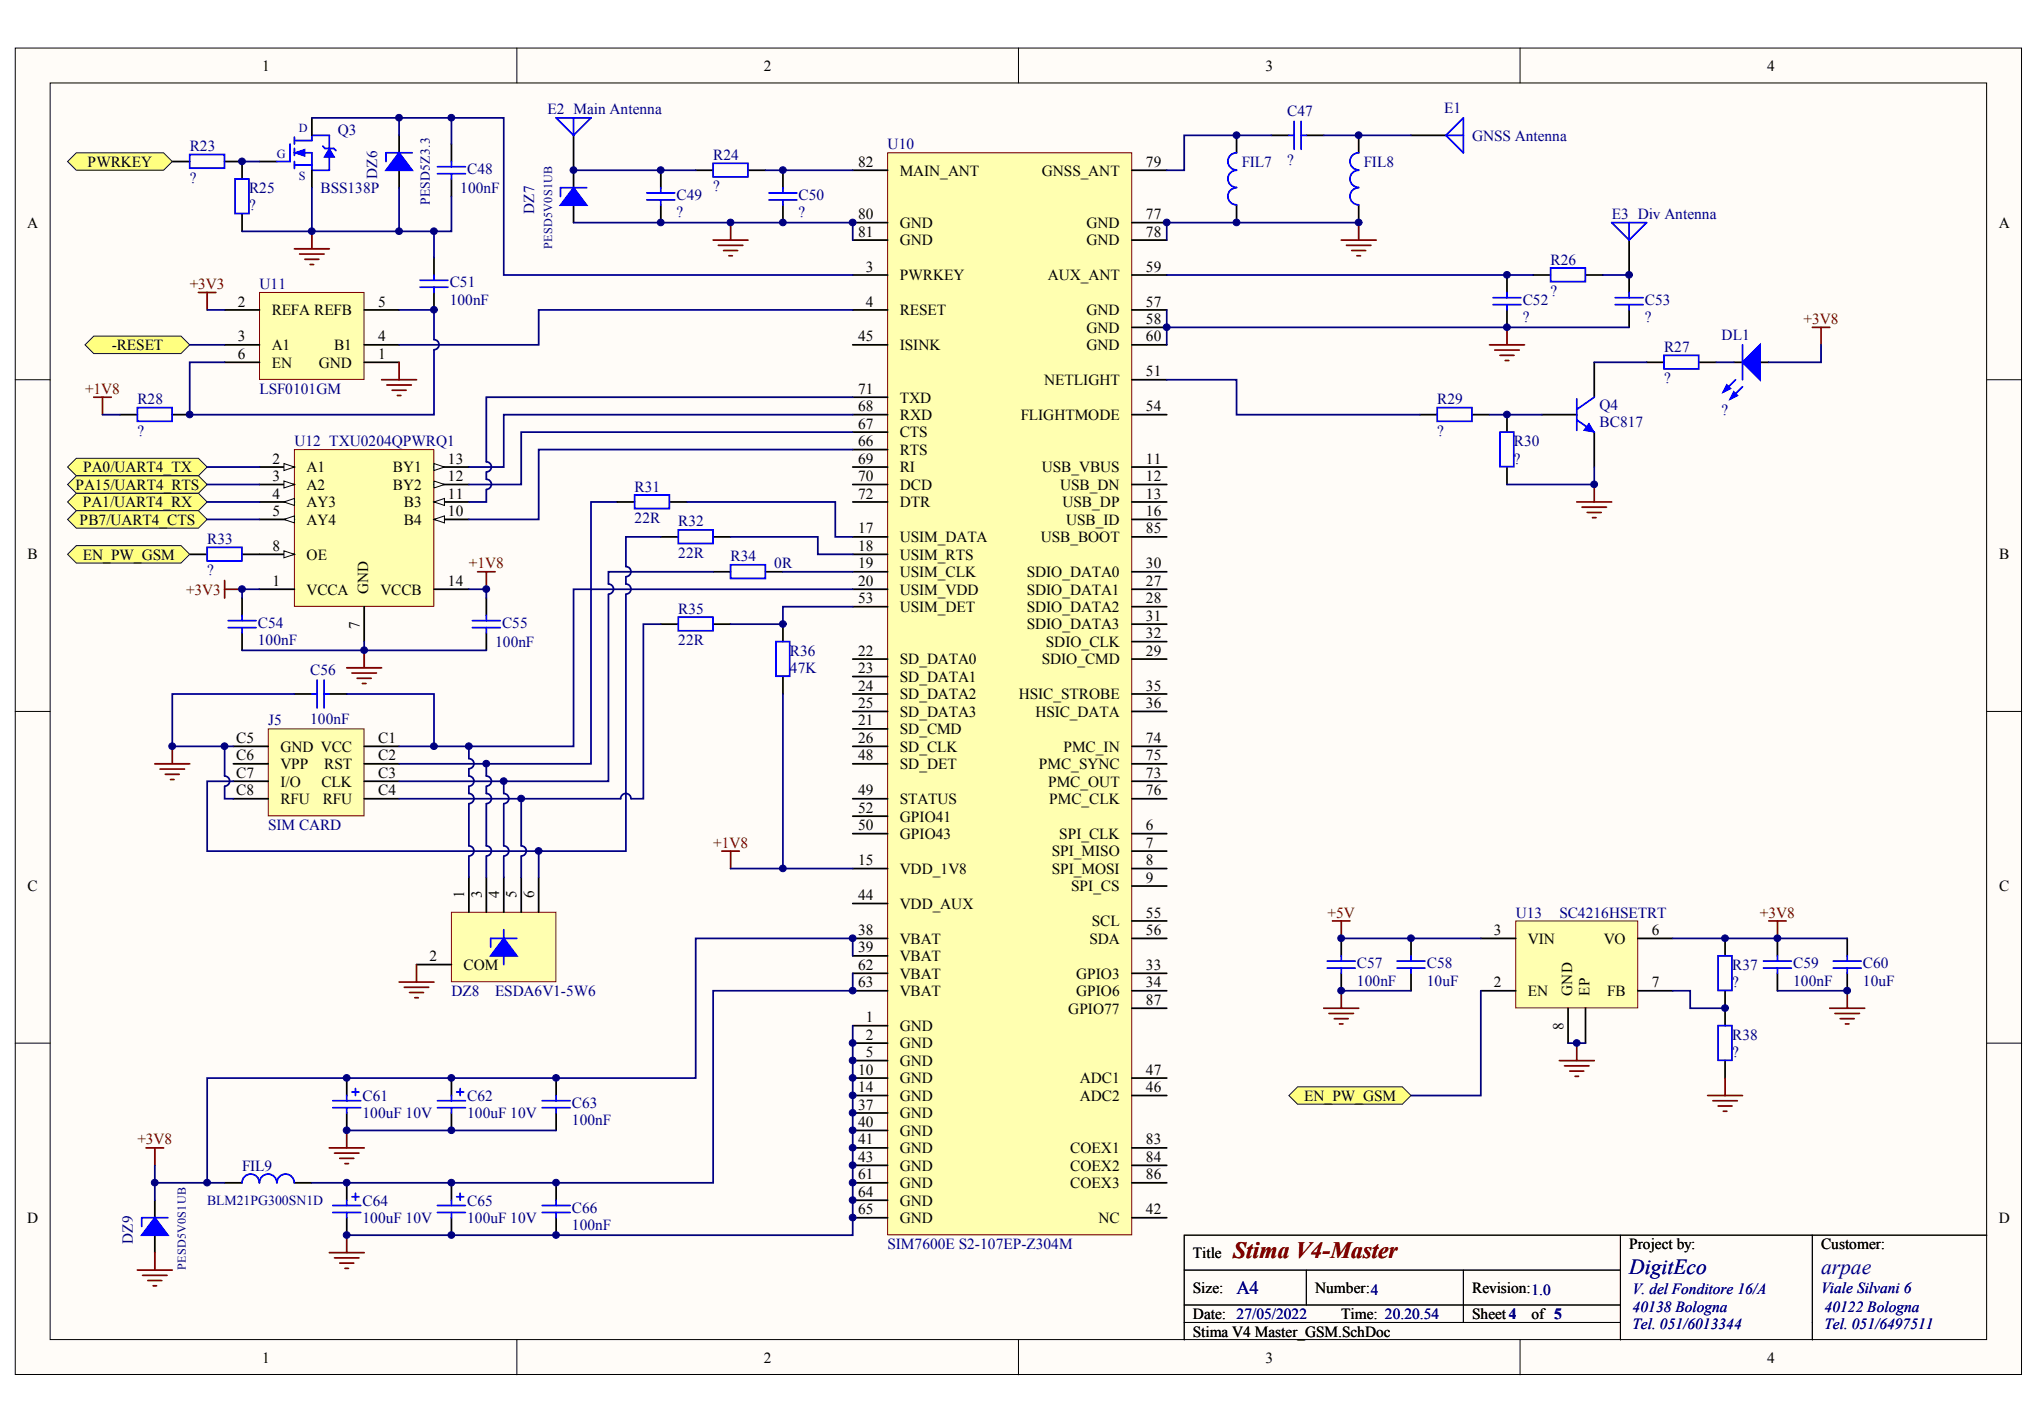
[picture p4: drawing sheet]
<svg xmlns="http://www.w3.org/2000/svg" width="288mm" height="201mm" viewBox="0 0 288 201" stroke-linecap="round" stroke-linejoin="round" font-family="sans-serif">
<defs><g id="words">
<text font-size="3.3" fill="#800000" x="174" y="177.5">Stima V4-Master</text>
<g font-size="3" fill="#000080">
<text x="229.9" y="179.7">DigitEco</text>
<text x="257" y="179.7">arpae</text>
</g>
<text font-size="2.6" fill="#000080" x="174.5" y="182.6">A4</text>
<g font-size="2.2">
<text x="37" y="10">1</text>
<text x="107.8" y="10">2</text>
<text x="178.6" y="10">3</text>
<text x="249.4" y="10">4</text>
<text x="12.4" y="23.5">PWRKEY</text>
<text x="121.1" y="23.5">82</text>
<text x="161.7" y="23.5">79</text>
<text x="127" y="24.8">MAIN_ANT</text>
<text x="147" y="24.8">GNSS_ANT</text>
<text x="3.9" y="32.1">A</text>
<text x="121.1" y="30.9">80</text>
<text x="121.1" y="33.4">81</text>
<text x="127" y="32.2">GND</text>
<text x="127" y="34.6">GND</text>
<text x="153.3" y="32.2">GND</text>
<text x="153.3" y="34.6">GND</text>
<text x="161.7" y="30.9">77</text>
<text x="161.7" y="33.4">78</text>
<text x="282.1" y="32.1">A</text>
<text x="122.2" y="38.3">3</text>
<text x="127" y="39.6">PWRKEY</text>
<text x="147.9" y="39.6">AUX_ANT</text>
<text x="161.7" y="38.3">59</text>
<text x="33.5" y="43.3">2</text>
<text x="38.3" y="44.5">REFA REFB</text>
<text x="53.4" y="43.3">5</text>
<text x="122.2" y="43.3">4</text>
<text x="127" y="44.5">RESET</text>
<text x="153.3" y="44.5">GND</text>
<text x="153.3" y="46.9">GND</text>
<text x="161.7" y="43.3">57</text>
<text x="161.7" y="45.7">58</text>
<text x="15.8" y="49.4">-RESET</text>
<text x="33.5" y="48.2">3</text>
<text x="33.5" y="50.6">6</text>
<text x="38.3" y="49.4">A1</text>
<text x="38.3" y="51.9">EN</text>
<text x="45" y="51.9">GND</text>
<text x="47.1" y="49.4">B1</text>
<text x="53.4" y="48.2">4</text>
<text x="53.4" y="50.6">1</text>
<text x="121.1" y="48.2">45</text>
<text x="127" y="49.4">ISINK</text>
<text x="153.3" y="49.4">GND</text>
<text x="161.7" y="48.2">60</text>
<text x="161.7" y="53.1">51</text>
<text x="121.1" y="55.6">71</text>
<text x="121.1" y="58">68</text>
<text x="127" y="56.8">TXD</text>
<text x="127" y="59.3">RXD</text>
<text x="144.1" y="59.3">FLIGHTMODE</text>
<text x="147.4" y="54.3">NETLIGHT</text>
<text x="161.7" y="58">54</text>
<text x="38.5" y="65.4">2</text>
<text x="63.2" y="65.4">13</text>
<text x="121.1" y="60.5">67</text>
<text x="121.1" y="63">66</text>
<text x="121.1" y="65.4">69</text>
<text x="127" y="61.7">CTS</text>
<text x="127" y="64.2">RTS</text>
<text x="161.7" y="65.4">11</text>
<text x="10.6" y="69.1">PA15/UART4_RTS</text>
<text x="11.7" y="71.6">PA1/UART4_RX</text>
<text x="11.7" y="66.7">PA0/UART4_TX</text>
<text x="38.5" y="67.9">3</text>
<text x="38.5" y="70.3">4</text>
<text x="43.3" y="66.7">A1</text>
<text x="43.3" y="69.1">A2</text>
<text x="43.3" y="71.6">AY3</text>
<text x="55.4" y="66.7">BY1</text>
<text x="55.4" y="69.1">BY2</text>
<text x="57" y="71.6">B3</text>
<text x="63.2" y="67.9">12</text>
<text x="63.2" y="70.3">11</text>
<text x="121.1" y="67.9">70</text>
<text x="121.1" y="70.3">72</text>
<text x="127" y="66.7">RI</text>
<text x="127" y="69.1">DCD</text>
<text x="127" y="71.6">DTR</text>
<text x="147" y="66.7">USB_VBUS</text>
<text x="149.6" y="69.1">USB_DN</text>
<text x="149.9" y="71.6">USB_DP</text>
<text x="161.7" y="67.9">12</text>
<text x="161.7" y="70.3">13</text>
<text x="11.2" y="74">PB7/UART4_CTS</text>
<text x="38.5" y="72.8">5</text>
<text x="38.5" y="77.7">8</text>
<text x="43.3" y="74">AY4</text>
<text x="57" y="74">B4</text>
<text x="63.2" y="72.8">10</text>
<text x="121.1" y="75.3">17</text>
<text x="121.1" y="77.7">18</text>
<text x="127" y="76.5">USIM_DATA</text>
<text x="146.9" y="76.5">USB_BOOT</text>
<text x="150.4" y="74">USB_ID</text>
<text x="161.7" y="75.3">85</text>
<text x="161.7" y="72.8">16</text>
<text x="3.9" y="78.9">B</text>
<text x="11.7" y="79">EN_PW_GSM</text>
<text x="38.5" y="82.7">1</text>
<text x="43.3" y="79">OE</text>
<text x="43.3" y="83.9">VCCA</text>
<text x="53.7" y="83.9">VCCB</text>
<text x="63.2" y="82.7">14</text>
<text x="121.1" y="80.2">19</text>
<text x="121.1" y="82.7">20</text>
<text x="127" y="81.4">USIM_CLK</text>
<text x="127" y="79">USIM_RTS</text>
<text x="127" y="83.9">USIM_VDD</text>
<text x="144.9" y="81.4">SDIO_DATA0</text>
<text x="144.9" y="83.9">SDIO_DATA1</text>
<text x="161.7" y="80.2">30</text>
<text x="161.7" y="82.7">27</text>
<text x="282.1" y="78.9">B</text>
<text x="121.1" y="85.1">53</text>
<text x="127" y="86.4">USIM_DET</text>
<text x="144.9" y="86.4">SDIO_DATA2</text>
<text x="144.9" y="88.8">SDIO_DATA3</text>
<text x="161.7" y="85.1">28</text>
<text x="161.7" y="87.6">31</text>
<text x="121.1" y="95">23</text>
<text x="121.1" y="92.5">22</text>
<text x="127" y="93.8">SD_DATA0</text>
<text x="147" y="93.8">SDIO_CMD</text>
<text x="147.6" y="91.3">SDIO_CLK</text>
<text x="161.7" y="90.1">32</text>
<text x="161.7" y="92.5">29</text>
<text x="121.1" y="97.4">24</text>
<text x="121.1" y="99.9">25</text>
<text x="127" y="96.2">SD_DATA1</text>
<text x="127" y="98.7">SD_DATA2</text>
<text x="127" y="101.1">SD_DATA3</text>
<text x="143.8" y="98.7">HSIC_STROBE</text>
<text x="146.1" y="101.1">HSIC_DATA</text>
<text x="161.7" y="97.4">35</text>
<text x="161.7" y="99.9">36</text>
<text x="33.3" y="104.8">C5</text>
<text x="33.3" y="107.3">C6</text>
<text x="39.6" y="106.1">GND VCC</text>
<text x="53.4" y="104.8">C1</text>
<text x="53.4" y="107.3">C2</text>
<text x="121.1" y="102.4">21</text>
<text x="121.1" y="104.8">26</text>
<text x="121.1" y="107.3">48</text>
<text x="127" y="103.6">SD_CMD</text>
<text x="127" y="106.1">SD_CLK</text>
<text x="150.1" y="106.1">PMC_IN</text>
<text x="161.7" y="104.8">74</text>
<text x="161.7" y="107.3">75</text>
<text x="33.3" y="112.2">C8</text>
<text x="33.3" y="109.8">C7</text>
<text x="39.6" y="113.5">RFU</text>
<text x="39.6" y="108.5">VPP</text>
<text x="39.6" y="111">I/O</text>
<text x="45.4" y="111">CLK</text>
<text x="45.5" y="113.5">RFU</text>
<text x="45.8" y="108.5">RST</text>
<text x="53.4" y="109.8">C3</text>
<text x="53.4" y="112.2">C4</text>
<text x="121.1" y="112.2">49</text>
<text x="127" y="113.5">STATUS</text>
<text x="127" y="108.5">SD_DET</text>
<text x="146.6" y="108.5">PMC_SYNC</text>
<text x="147.9" y="111">PMC_OUT</text>
<text x="148.1" y="113.5">PMC_CLK</text>
<text x="161.7" y="109.8">73</text>
<text x="161.7" y="112.2">76</text>
<text x="121.1" y="114.7">52</text>
<text x="121.1" y="117.2">50</text>
<text x="127" y="115.9">GPIO41</text>
<text x="127" y="118.4">GPIO43</text>
<text x="149.5" y="118.4">SPI_CLK</text>
<text x="161.7" y="117.2">6</text>
<text x="161.7" y="119.6">7</text>
<text x="3.9" y="125.7">C</text>
<text x="121.1" y="122.1">15</text>
<text x="127" y="123.3">VDD_1V8</text>
<text x="148.4" y="120.9">SPI_MISO</text>
<text x="148.4" y="123.3">SPI_MOSI</text>
<text x="151.2" y="125.8">SPI_CS</text>
<text x="161.7" y="122.1">8</text>
<text x="161.7" y="124.5">9</text>
<text x="282.1" y="125.7">C</text>
<text x="121.1" y="127">44</text>
<text x="121.1" y="131.9">38</text>
<text x="127" y="128.2">VDD_AUX</text>
<text x="154.1" y="130.7">SCL</text>
<text x="161.7" y="129.5">55</text>
<text x="161.7" y="131.9">56</text>
<text x="210.8" y="131.9">3</text>
<text x="233.1" y="131.9">6</text>
<text x="60.6" y="135.6">2</text>
<text x="65.4" y="136.9">COM</text>
<text x="121.1" y="134.4">39</text>
<text x="121.1" y="136.9">62</text>
<text x="127" y="133.2">VBAT</text>
<text x="127" y="135.6">VBAT</text>
<text x="153.7" y="133.2">SDA</text>
<text x="161.7" y="136.9">33</text>
<text x="215.6" y="133.2">VIN</text>
<text x="226.3" y="133.2">VO</text>
<text x="121.1" y="139.3">63</text>
<text x="127" y="138.1">VBAT</text>
<text x="127" y="140.6">VBAT</text>
<text x="150.7" y="143">GPIO77</text>
<text x="151.8" y="138.1">GPIO3</text>
<text x="151.8" y="140.6">GPIO6</text>
<text x="161.7" y="139.3">34</text>
<text x="161.7" y="141.8">87</text>
<text x="210.8" y="139.3">2</text>
<text x="215.6" y="140.6">EN</text>
<text x="226.8" y="140.6">FB</text>
<text x="233.1" y="139.3">7</text>
<text x="122.2" y="144.3">1</text>
<text x="122.2" y="146.7">2</text>
<text x="122.2" y="149.2">5</text>
<text x="127" y="145.5">GND</text>
<text x="127" y="147.9">GND</text>
<text x="121.1" y="151.6">10</text>
<text x="121.1" y="154.1">14</text>
<text x="127" y="150.4">GND</text>
<text x="127" y="152.9">GND</text>
<text x="127" y="155.3">GND</text>
<text x="152.4" y="152.9">ADC1</text>
<text x="152.4" y="155.3">ADC2</text>
<text x="161.7" y="151.6">47</text>
<text x="161.7" y="154.1">46</text>
<text x="184" y="155.3">EN_PW_GSM</text>
<text x="121.1" y="161.5">41</text>
<text x="121.1" y="156.6">37</text>
<text x="121.1" y="159">40</text>
<text x="127" y="157.8">GND</text>
<text x="127" y="160.3">GND</text>
<text x="161.7" y="161.5">83</text>
<text x="121.1" y="164">43</text>
<text x="121.1" y="166.4">61</text>
<text x="127" y="162.7">GND</text>
<text x="127" y="165.2">GND</text>
<text x="127" y="167.7">GND</text>
<text x="151" y="162.7">COEX1</text>
<text x="151" y="165.2">COEX2</text>
<text x="151" y="167.7">COEX3</text>
<text x="161.7" y="164">84</text>
<text x="161.7" y="166.4">86</text>
<text x="3.9" y="172.5">D</text>
<text x="121.1" y="168.9">64</text>
<text x="121.1" y="171.4">65</text>
<text x="127" y="170.1">GND</text>
<text x="127" y="172.6">GND</text>
<text x="155" y="172.6">NC</text>
<text x="161.7" y="171.4">42</text>
<text x="282.1" y="172.5">D</text>
<text x="168.3" y="177.5">Title</text>
<text x="229.9" y="176.3">Project by:</text>
<text x="257" y="176.3">Customer:</text>
<text x="168.3" y="182.4">Size:</text>
<text x="185.6" y="182.4">Number:4</text>
<text x="207.7" y="182.4">Revision:1.0</text>
<text x="168.3" y="186.1">Date: 27/05/2022</text>
<text x="168.3" y="188.6">Stima V4 Master_GSM.SchDoc</text>
<text x="189.3" y="186.1">Time: 20.20.54</text>
<text x="207.7" y="186.1">Sheet4</text>
<text x="216.1" y="186.1">of 5</text>
<text x="37" y="192.3">1</text>
<text x="107.8" y="192.3">2</text>
<text x="178.6" y="192.3">3</text>
<text x="249.4" y="192.3">4</text>
</g>
<g font-size="2.2" fill="#000080">
<text x="77.2" y="16.2">E2 Main Antenna</text>
<text x="181.6" y="16.4">C47</text>
<text x="203.8" y="15.9">E1</text>
<text x="26.8" y="21.3">R23</text>
<text x="47.6" y="19.1">Q3</text>
<text x="100.6" y="22.6">R24</text>
<text x="125.3" y="21.1">U10</text>
<text x="175.2" y="23.5">FIL7</text>
<text x="181.6" y="23.3">?</text>
<text x="192.5" y="23.5">FIL8</text>
<text x="207.7" y="19.8">GNSS Antenna</text>
<text x="26.8" y="25.8">?</text>
<text x="35.1" y="27.2">R25</text>
<text x="35.1" y="29.7">?</text>
<text x="45.2" y="27.2">BSS138P</text>
<text x="64.9" y="27.2">100nF</text>
<text x="65.9" y="24.5">C48</text>
<text x="95.5" y="28.2">C49</text>
<text x="100.6" y="27">?</text>
<text x="112.7" y="28.2">C50</text>
<text x="95.5" y="30.7">?</text>
<text x="112.7" y="30.7">?</text>
<text x="227.4" y="30.9">E3 Div Antenna</text>
<text x="36.6" y="40.8">U11</text>
<text x="63.5" y="40.5">C51</text>
<text x="218.8" y="37.3">R26</text>
<text x="218.8" y="41.8">?</text>
<text x="63.5" y="43">100nF</text>
<text x="214.9" y="43">C52</text>
<text x="214.9" y="45.5">?</text>
<text x="232.1" y="43">C53</text>
<text x="232.1" y="45.5">?</text>
<text x="242.9" y="47.9">DL1</text>
<text x="234.8" y="49.7">R27</text>
<text x="19.4" y="57">R28</text>
<text x="36.6" y="55.6">LSF0101GM</text>
<text x="202.8" y="57">R29</text>
<text x="225.7" y="57.8">Q4</text>
<text x="234.8" y="54.1">?</text>
<text x="242.9" y="58.5">?</text>
<text x="19.4" y="61.5">?</text>
<text x="41.5" y="63">U12 TXU0204QPWRQ1</text>
<text x="202.8" y="61.5">?</text>
<text x="213.6" y="63">R30</text>
<text x="213.6" y="65.4">?</text>
<text x="225.7" y="60.2">BC817</text>
<text x="89.6" y="69.4">R31</text>
<text x="29.2" y="76.8">R33</text>
<text x="89.6" y="73.8">22R</text>
<text x="95.7" y="74.3">R32</text>
<text x="29.2" y="81.2">?</text>
<text x="95.7" y="78.7">22R</text>
<text x="103.1" y="79.2">R34</text>
<text x="109.2" y="80.2">0R</text>
<text x="36.4" y="88.6">C54</text>
<text x="70.8" y="88.6">C55</text>
<text x="95.7" y="86.6">R35</text>
<text x="36.4" y="91">100nF</text>
<text x="43.8" y="95.2">C56</text>
<text x="69.9" y="91.3">100nF</text>
<text x="95.7" y="91">22R</text>
<text x="111.5" y="92.5">R36</text>
<text x="111.5" y="95">47K</text>
<text x="37.9" y="102.4">J5</text>
<text x="43.8" y="102.1">100nF</text>
<text x="37.9" y="117.2">SIM CARD</text>
<text x="213.9" y="129.5">U13</text>
<text x="220" y="129.5">SC4216HSETRT</text>
<text x="191.5" y="136.6">C57</text>
<text x="201.3" y="136.6">C58</text>
<text x="244.4" y="136.9">R37</text>
<text x="253" y="136.6">C59</text>
<text x="262.9" y="136.6">C60</text>
<text x="63.7" y="140.6">DZ8</text>
<text x="69.9" y="140.6">ESDA6V1-5W6</text>
<text x="191.5" y="139.1">100nF</text>
<text x="201.3" y="139.1">10uF</text>
<text x="244.4" y="139.3">?</text>
<text x="253" y="139.1">100nF</text>
<text x="262.9" y="139.1">10uF</text>
<text x="244.4" y="146.7">R38</text>
<text x="244.4" y="149.2">?</text>
<text x="51.1" y="155.3">C61</text>
<text x="65.9" y="155.3">C62</text>
<text x="51.1" y="157.8">100uF 10V</text>
<text x="65.9" y="157.8">100uF 10V</text>
<text x="80.7" y="156.3">C63</text>
<text x="80.7" y="158.8">100nF</text>
<text x="34.2" y="165.2">FIL9</text>
<text x="51.1" y="170.1">C64</text>
<text x="51.1" y="172.6">100uF 10V</text>
<text x="65.9" y="170.1">C65</text>
<text x="65.9" y="172.6">100uF 10V</text>
<text x="80.7" y="171.1">C66</text>
<text x="80.7" y="173.6">100nF</text>
<text x="125.3" y="176.3">SIM7600E S2-107EP-Z304M</text>
<text x="230.4" y="182.7">V. del Fonditore 16/A</text>
<text x="230.4" y="185.1">40138 Bologna</text>
<text x="257" y="182.4">Viale Silvani 6</text>
<text x="257.5" y="185.1">40122 Bologna</text>
<text x="230.4" y="187.6">Tel. 051/6013344</text>
<text x="257.5" y="187.6">Tel. 051/6497511</text>
</g>
<g font-size="2.2" fill="#800000">
<text x="26.8" y="40.8">+3V3</text>
<text x="254.5" y="45.7">+3V8</text>
<text x="12" y="55.6">+1V8</text>
<text x="26.3" y="83.9">+3V3</text>
<text x="66.2" y="80.2">+1V8</text>
<text x="100.6" y="119.6">+1V8</text>
<text x="187.3" y="129.5">+5V</text>
<text x="248.4" y="129.5">+3V8</text>
<text x="19.4" y="161.5">+3V8</text>
</g>
<g font-size="2.1" fill="#000080">
<text x="53.2" y="25.3" transform="rotate(-90 53.2 25.3)">DZ6</text>
<text x="75.4" y="30.2" transform="rotate(-90 75.4 30.2)">DZ7</text>
<text x="18.7" y="175.5" transform="rotate(-90 18.7 175.5)">DZ9</text>
</g>
<g font-size="2.1">
<text x="52" y="83.9" transform="rotate(-90 52 83.9)">GND</text>
<text x="50.7" y="88.7" transform="rotate(-90 50.7 88.7)">7</text>
<text x="65.5" y="126.8" transform="rotate(-90 65.5 126.8)">1</text>
<text x="68" y="126.8" transform="rotate(-90 68 126.8)">3</text>
<text x="70.4" y="126.8" transform="rotate(-90 70.4 126.8)">4</text>
<text x="72.9" y="126.8" transform="rotate(-90 72.9 126.8)">5</text>
<text x="75.4" y="126.8" transform="rotate(-90 75.4 126.8)">6</text>
<text x="221.9" y="140.5" transform="rotate(-90 221.9 140.5)">GND</text>
<text x="224.3" y="140.5" transform="rotate(-90 224.3 140.5)">EP</text>
<text x="220.6" y="145.4" transform="rotate(-90 220.6 145.4)">8</text>
</g>
<g font-size="1.9" fill="#000080">
<text x="60.6" y="29" transform="rotate(-90 60.6 29)">PESD5Z3.3</text>
<text x="29.2" y="170.1">BLM21PG300SN1D</text>
</g>
<g font-size="1.7" fill="#000080">
<text x="39.1" y="22.4">G</text>
<text x="42.2" y="18.7">D</text>
<text x="42.2" y="25.4">S</text>
<text x="77.9" y="35.1" transform="rotate(-90 77.9 35.1)">PESD5V0S1UB</text>
<text x="26.2" y="179.2" transform="rotate(-90 26.2 179.2)">PESD5V0S1UB</text>
</g>
</g></defs>
<g fill="#fffcf8" stroke="#000" stroke-width=".14">
<path d="M2.2 6.8h283.1v187.2h-283.1z"/>
<path d="M7.1 11.7h273.2v177.3h-273.2z"/>
</g>
<g fill="none" stroke="#000" stroke-width=".14">
<path d="M72.9 6.8v4.9M143.7 6.8v4.9M214.5 6.8v4.9M2.2 53.6h4.9M280.4 53.6h4.9M2.2 100.4h4.9M280.4 100.4h4.9M2.2 147.2h4.9M280.4 147.2h4.9M167.1 179.2h61.6M184.3 179.2v5M206.5 179.2v7.4"/>
<path d="M228.7 174.3v12.3M255.7 174.3h-88.6v14.8M280.4 174.3h-24.7v14.8M72.9 189.1v4.9M143.7 189.1v4.9M167.1 186.6h61.6v2.5M167.1 184.2h61.6M214.5 189.1v4.9"/>
</g>
<path d="M125.3 21.6h34.4v152.6h-34.4z" fill="#ffffb0" stroke="#800000" stroke-width=".14"/>
<g fill="none" stroke="#000" stroke-width=".25">
<path d="M120.3 24h5M120.3 38.8h5M120.3 31.4h5M120.3 33.9h5M159.7 24h4.9M159.7 38.8h4.9M159.7 31.4h4.9M159.7 33.9h4.9M120.3 43.7h5M120.3 48.7h5M120.3 56.1h5M120.3 58.5h5"/>
<path d="M159.7 43.7h4.9M159.7 46.2h4.9M159.7 48.7h4.9M159.7 58.5h4.9M159.7 53.6h4.9M120.3 61h5M120.3 63.4h5M120.3 65.9h5M120.3 68.4h5M120.3 70.8h5M120.3 75.8h5M120.3 78.2h5"/>
<path d="M159.7 65.9h4.9M159.7 68.4h4.9M159.7 70.8h4.9M159.7 75.8h4.9M159.7 73.3h4.9M120.3 80.7h5M120.3 83.1h5M120.3 95.5h5M120.3 97.9h5M120.3 93h5M120.3 85.6h5M159.7 80.7h4.9"/>
<path d="M159.7 83.1h4.9M159.7 97.9h4.9M159.7 93h4.9M159.7 85.6h4.9M159.7 88.1h4.9M159.7 90.5h4.9M120.3 100.4h5M120.3 102.9h5M120.3 105.3h5M120.3 112.7h5M120.3 115.2h5M120.3 117.6h5"/>
<path d="M120.3 107.8h5M159.7 100.4h4.9M159.7 105.3h4.9M159.7 112.7h4.9M159.7 117.6h4.9M159.7 107.8h4.9M159.7 110.2h4.9M120.3 127.5h5M120.3 137.3h5M120.3 139.8h5M120.3 122.6h5M120.3 132.4h5"/>
<path d="M120.3 134.9h5M159.7 137.3h4.9M159.7 139.8h4.9M159.7 120.1h4.9M159.7 122.6h4.9M159.7 125h4.9M159.7 130h4.9M159.7 132.4h4.9M120.3 152.1h5M120.3 154.6h5M120.3 144.7h5M120.3 147.2h5"/>
<path d="M120.3 149.7h5M120.3 157.1h5M120.3 159.5h5M159.7 142.3h4.9M159.7 152.1h4.9M159.7 154.6h4.9M120.3 162h5M120.3 164.4h5M120.3 166.9h5M120.3 171.8h5M120.3 169.4h5M159.7 162h4.9"/>
<path d="M159.7 164.4h4.9M159.7 166.9h4.9M159.7 171.8h4.9"/>
</g>
<path d="M213.9 130h17.2v12.2h-17.2z" fill="#ffffb0" stroke="#800000" stroke-width=".14"/>
<g fill="none" stroke="#000" stroke-width=".25">
<path d="M189.3 132.4v2.5M189.3 137.3v2.5M199.1 132.4v2.5M199.1 137.3v2.5M209 132.4h4.9M209 139.8h4.9M231.1 132.4h4.9M231.1 139.8h4.9M243.4 132.4v2.5M243.4 139.8v4.9M250.8 132.4v2.5M250.8 137.3v2.5"/>
<path d="M260.7 132.4v2.5M260.7 137.3v2.5M221.3 142.3v4.9M223.7 142.3v4.9M243.4 149.7v2.4"/>
</g>
<g fill="none" stroke="#00f" stroke-width=".25">
<path d="M187.3 136.6h3.9M187.3 135.6h3.9M189.3 134.9v.7M189.3 136.6v.7M197.1 136.6h4M197.1 135.6h4M199.1 134.9v.7M199.1 136.6v.7M242.4 134.9h2v4.9h-2zM248.8 136.6h4M248.8 135.6h4M250.8 134.9v.7"/>
<path d="M250.8 136.6v.7M258.7 136.6h3.9M258.7 135.6h3.9M260.7 134.9v.7M260.7 136.6v.7M242.4 144.7h2v4.9h-2z"/>
</g>
<path d="M189.3 132.4h19.7M189.3 139.8h9.8M209 139.8v14.8h-9.9M236 139.8h2.5v2.5h4.9M236 132.4h24.7M250.8 139.8h9.9M221.3 147.2h2.4" fill="none" stroke="#000080" stroke-width=".25"/>
<g fill="none" stroke="#800000" stroke-width=".25">
<path d="M188 130h2.5M189.3 130v2.4M189.3 139.8v2.5M260.7 139.8v2.5M186.8 142.3h4.9M187.5 143h3.5M188.3 143.8h1.9M189 144.5h.5M220 149.7h5M220.8 150.4h3.4M221.5 151.1h2M222.3 151.9h.4"/>
<path d="M222.5 147.2v2.5M241 154.6h4.9M241.7 155.3h3.5M242.4 156.1h2M243.2 156.8h.5M243.4 152.1v2.5M258.2 142.3h4.9M258.9 143h3.5M259.7 143.8h1.9M260.4 144.5h.5"/>
</g>
<path d="M183.1 153.4h14.8l1.2 1.2-1.2 1.2h-14.8l-1.2-1.2z" fill-rule="evenodd" fill="#ffff80" stroke="#001b31" stroke-width=".14"/>
<g fill="none" stroke="#800000" stroke-width=".25">
<path d="M41.5 35.1h5M42.3 35.9h3.4M43 36.6h2M43.8 37.3h.5M44 32.6v2.5M249.6 130h2.4M250.8 130v2.4M48.9 159.5v2.5M19.4 179.2h4.9M20.1 180h3.5M20.6 162h2.5M21.8 162v2.4"/>
<path d="M21.8 176.8v2.4M46.5 162h4.9M46.5 176.8h4.9M47.2 177.5h3.5M47.2 162.7h3.5M47.9 178.2h2M47.9 163.5h2M48.7 179h.5M48.7 164.2h.5M48.9 174.3v2.5M20.9 180.7h1.9M21.6 181.4h.5"/>
</g>
<g fill="none" stroke="#000" stroke-width=".25">
<path d="M44 16.6v2.5M56.3 19.1v2.5M24.3 22.8h2.5M31.7 22.8h2.5v2.5M34.2 30.2v2.4M36.6 22.8h2.5M44 24v2.5M56.3 24v2.5M48.9 152.1v2.5M48.9 157.1v2.4M63.7 152.1v2.5M63.7 157.1v2.4"/>
<path d="M78.5 152.1v2.5M78.5 157.1v2.4M21.8 169.4v2.4M21.8 174.3v2.5M31.7 166.9h2.5M41.5 166.9h2.5M48.9 166.9v2.5M48.9 171.8v2.5M63.7 166.9v2.5M63.7 171.8v2.5M78.5 166.9v2.5M78.5 171.8v2.5"/>
</g>
<g fill="none" stroke="#00f" stroke-width=".25">
<path d="M41.5 19.8h2.5v-.7h2.5v1.7M41.5 19.3v1M26.8 21.8h4.9v1.9h-4.9zM33.2 25.3h1.9v4.8h-1.9zM40.9 20.3v2.5h-1.8M41.5 21.6h2.5v2.4h2.5v-1.9M41.5 23.3h2.5M41.5 20.9v1M41.5 22.8v1M45.6 20.6l.3 .3h1.2l.3 .3M58.2 21.6h-3.7v1.2M47 155.3h3.9"/>
<path d="M47 156.3h3.9M48.9 154.6v.7M48.9 156.3v.8M49.7 154.1h1M50.2 153.6v1M61.7 155.3h4M61.7 156.3h4M63.7 154.6v.7M63.7 156.3v.8M64.4 154.1h1M64.9 153.6v1M76.5 155.3h3.9"/>
<path d="M76.5 156.3h3.9M78.5 154.6v.7M78.5 156.3v.8M23.7 171.8h-3.7v1.3M36.6 166.9a1.22 1.22 0 0 0-1.2-1.2 1.22 1.22 0 0 0-1.2 1.2M39.1 166.9a1.22 1.22 0 0 0-1.3-1.2 1.22 1.22 0 0 0-1.2 1.2M41.5 166.9a1.22 1.22 0 0 0-1.2-1.2 1.22 1.22 0 0 0-1.2 1.2M47 170.1h3.9M47 171.1h3.9M48.9 169.4v.7M48.9 171.1v.7M49.7 168.9h1"/>
<path d="M50.2 168.4v1M61.7 170.1h4M61.7 171.1h4M63.7 169.4v.7M63.7 171.1v.7M64.4 168.9h1M64.9 168.4v1M76.5 170.1h3.9M76.5 171.1h3.9M78.5 169.4v.7M78.5 171.1v.7"/>
</g>
<path d="M56.3 16.6v2.5M48.9 159.5h29.6M21.8 166.9h9.9M48.9 174.3h29.6" fill="none" stroke="#000080" stroke-width=".25"/>
<g fill="#00f" stroke="#00f" stroke-width=".25">
<path d="M21.8 171.8l1.9 2.5h-3.7z"/>
<path d="M56.3 21.6l1.9 2.4h-3.7z"/>
</g>
<g fill="#00f" stroke="#00f" stroke-width=".14">
<path d="M41.5 21.6l1.5-.5v1z"/>
<path d="M46.5 20.9l.7 1.3h-1.5z"/>
</g>
<path d="M10.8 21.6h12.3l1.2 1.2-1.2 1.2h-12.3l-1.3-1.2z" fill-rule="evenodd" fill="#ffff80" stroke="#001b31" stroke-width=".14"/>
<g fill="none" stroke="#000" stroke-width=".25">
<path d="M80.9 19.1v7.4M174.5 19.1v2.5M179.4 19.1h2.5M184.3 19.1h2.5M191.7 19.1v2.5M199.1 19.1h4.9M63.7 20.3v2.5M63.7 25.3v2.4M80.9 29v2.4M93.2 24v2.5M93.2 29v2.4M98.2 24h2.4"/>
<path d="M105.6 24h2.4M110.5 24v2.5M110.5 29v2.4M174.5 29v2.4M191.7 29v2.4M212.7 38.8v2.5M216.3 38.8h2.5M223.7 38.8h2.5M229.9 33.9v7.4M200.3 58.5h2.5M207.7 58.5h2.5M212.7 43.7v2.5"/>
<path d="M212.7 58.5v2.5M217.6 58.5h4.9M225 51.1v5M229.9 43.7v2.5M232.3 51.1h2.5M239.7 51.1h2.5M244.7 51.1h1.2M248.4 51.1h1.2M212.7 65.9v2.5M225 61v4.9"/>
</g>
<g fill="none" stroke="#00f" stroke-width=".25">
<path d="M78.5 16.6h4.9l-2.5 2.5zM80.9 16.6v2.5M181.9 19.1h.7M182.6 17.1v4M183.6 19.1h.7M183.6 17.1v4M204 19.1h2.5M206.5 16.6v5l-2.5-2.5zM61.7 24.5h4M61.7 23.5h4M63.7 22.8v.7M63.7 24.5v.8"/>
<path d="M82.8 26.5h-3.7v1.2M91.3 28.2h3.9M91.3 27.2h3.9M93.2 26.5v.7M93.2 28.2v.8M100.6 23h4.9v2h-4.9zM108.5 28.2h4M108.5 27.2h4M110.5 26.5v.7M110.5 28.2v.8M174.5 26.5a1.21 1.21 0 0 0-1.2 1.2 1.21 1.21 0 0 0 1.2 1.2M174.5 24a1.21 1.21 0 0 0-1.2 1.2 1.21 1.21 0 0 0 1.2 1.2"/>
<path d="M174.5 21.6a1.21 1.21 0 0 0-1.2 1.2 1.21 1.21 0 0 0 1.2 1.2M191.7 26.5a1.21 1.21 0 0 0-1.2 1.2 1.21 1.21 0 0 0 1.2 1.2M191.7 24a1.21 1.21 0 0 0-1.2 1.2 1.21 1.21 0 0 0 1.2 1.2M191.7 21.6a1.21 1.21 0 0 0-1.2 1.2 1.21 1.21 0 0 0 1.2 1.2M218.8 37.8h4.9v1.9h-4.9zM227.4 31.4h4.9l-2.4 2.5zM229.9 31.4v2.5M202.8 57.5h4.9v2h-4.9zM210.7 43h3.9M210.7 42h3.9M212.7 41.3v.7M212.7 43v.7"/>
<path d="M222.5 59.3l2.5 1.7M222.5 56.3v4.4M225 56.1l-2.5 1.7M227.9 43h4M227.9 42h4M229.9 41.3v.7M229.9 43v.7M234.8 50.1h4.9v2h-4.9zM244.9 53.6l-1.7 1.7M245.9 54.6l-1.7 1.7M245.9 48.7v4.9M211.7 61h1.9v4.9h-1.9z"/>
</g>
<g fill="none" stroke="#000080" stroke-width=".25">
<path d="M179.4 19.1h-12.3v4.9h-2.5M186.8 19.1h12.3M34.2 22.8h2.4M44 26.5v6.1M56.3 26.5v6.1M80.9 24h17.3M108 24h12.3M164.6 38.8h51.7M226.2 38.8h3.7M164.6 53.6h9.9v4.9h25.8M164.6 46.2h65.3M164.6 43.7v5"/>
<path d="M210.2 58.5h7.4M225 51.1h7.3M242.2 51.1h2.5M257 48.7v2.4h-7.4M225 65.9v2.5h-12.3"/>
</g>
<g fill="none" stroke="#800000" stroke-width=".25">
<path d="M100.6 33.9h5M101.4 34.6h3.4M102.1 35.4h2M102.8 36.1h.5M103.1 31.4v2.5M189.3 33.9h4.9M190 34.6h3.5M190.7 35.4h2M191.5 36.1h.5M191.7 31.4v2.5M210.2 48.7h4.9M210.9 49.4h3.5"/>
<path d="M211.7 50.1h1.9M212.4 50.9h.5M212.7 46.2v2.5M255.7 46.2h2.5M257 46.2v2.5M222.5 70.8h4.9M223.2 71.6h3.5M224 72.3h1.9M224.7 73h.5M225 68.4v2.4"/>
</g>
<g fill="#00f" stroke="#00f" stroke-width=".25">
<path d="M80.9 26.5l1.9 2.5h-3.7z"/>
<path d="M248.4 48.7v4.9l-2.5-2.5z"/>
<path d="M243.7 54.3l.5 .5-1 .5z"/>
<path d="M244.7 55.3l.5 .5-1 .5z"/>
</g>
<path d="M224.2 59.7l.8 1.3-1.5-.3z" fill="#00f" stroke="#00f" stroke-width=".14"/>
<path d="M41.5 63.4h19.7v22.2h-19.7z" fill="#ffffb0" stroke="#800000" stroke-width=".14"/>
<path d="M36.6 65.9h4.9" fill="none" stroke="#000" stroke-width=".25"/>
<path d="M40.1 65.4l1.4 .5-1.4 .5z" fill="#fffcf8" stroke="#000" stroke-width=".14"/>
<path d="M36.6 68.4h4.9" fill="none" stroke="#000" stroke-width=".25"/>
<path d="M40.1 67.9l1.4 .5-1.4 .5z" fill="#fffcf8" stroke="#000" stroke-width=".14"/>
<path d="M36.6 70.8h4.9" fill="none" stroke="#000" stroke-width=".25"/>
<path d="M40.1 70.8l1.4-.5v1z" fill="#fffcf8" stroke="#000" stroke-width=".14"/>
<path d="M36.6 73.3h4.9" fill="none" stroke="#000" stroke-width=".25"/>
<path d="M40.1 73.3l1.4-.5v1z" fill="#fffcf8" stroke="#000" stroke-width=".14"/>
<path d="M61.2 65.9h5" fill="none" stroke="#000" stroke-width=".25"/>
<path d="M61.2 65.4l1.5 .5-1.5 .5z" fill="#fffcf8" stroke="#000" stroke-width=".14"/>
<path d="M61.2 68.4h5" fill="none" stroke="#000" stroke-width=".25"/>
<path d="M61.2 67.9l1.5 .5-1.5 .5z" fill="#fffcf8" stroke="#000" stroke-width=".14"/>
<path d="M61.2 70.8h5" fill="none" stroke="#000" stroke-width=".25"/>
<path d="M61.2 70.8l1.5-.5v1z" fill="#fffcf8" stroke="#000" stroke-width=".14"/>
<path d="M61.2 73.3h5" fill="none" stroke="#000" stroke-width=".25"/>
<path d="M61.2 73.3l1.5-.5v1z" fill="#fffcf8" stroke="#000" stroke-width=".14"/>
<path d="M36.6 78.2h4.9" fill="none" stroke="#000" stroke-width=".25"/>
<path d="M40.1 77.7l1.4 .5-1.4 .5z" fill="#fffcf8" stroke="#000" stroke-width=".14"/>
<path d="M26.8 78.2h2.4M34.2 78.2h2.4M36.6 83.1h4.9M51.4 85.6v4.9M61.2 83.1h5" fill="none" stroke="#000" stroke-width=".25"/>
<path d="M120.3 58.5h-49.2v7.4h-4.9M120.3 56.1h-51.7v9.1a.71 .71 0 0 1 .7 .7 .71 .71 0 0 1-.7 .7M68.6 69.1v1.7h-2.4M68.6 66.6v1a.71 .71 0 0 1 .7 .7 .71 .71 0 0 1-.7 .8M120.3 61h-46.7v7.4h-7.4M120.3 63.4h-44.3v9.9h-9.8" fill="none" stroke="#000080" stroke-width=".25"/>
<path d="M29.2 77.2h4.9v2h-4.9z" fill="none" stroke="#00f" stroke-width=".25"/>
<path d="M10.8 77h14.7l1.3 1.2-1.3 1.3h-14.7l-1.3-1.3z" fill-rule="evenodd" fill="#ffff80" stroke="#001b31" stroke-width=".14"/>
<path d="M34.2 84.4v2.4M34.2 89.3v2.5M68.6 84.4v2.4M68.6 89.3v2.5" fill="none" stroke="#000" stroke-width=".25"/>
<path d="M32.2 88.6h3.9M32.2 87.6h3.9M34.2 86.8v.8M34.2 88.6v.7M66.7 88.6h3.9M66.7 87.6h3.9M68.6 86.8v.8M68.6 88.6v.7" fill="none" stroke="#00f" stroke-width=".25"/>
<path d="M31.7 81.9v2.5M31.7 83.1h2.5M48.9 94.2h5M49.7 95h3.4M50.4 95.7h2M51.1 96.5h.5M51.4 91.8v2.4M101.9 120.1h2.4M103.1 120.1v2.5" fill="none" stroke="#800000" stroke-width=".25"/>
<g fill="#ffff80" stroke="#001b31" stroke-width=".14">
<path d="M10.8 64.7h17.2l1.2 1.2-1.2 1.2h-17.2l-1.3-1.2z" fill-rule="evenodd"/>
<path d="M10.8 69.6h17.2l1.2 1.2-1.2 1.3h-17.2l-1.3-1.3z" fill-rule="evenodd"/>
<path d="M10.8 72.1h17.2l1.2 1.2-1.2 1.2h-17.2l-1.3-1.2z" fill-rule="evenodd"/>
<path d="M10.8 67.1h17.2l1.2 1.3-1.2 1.2h-17.2l-1.3-1.2z" fill-rule="evenodd"/>
</g>
<g fill="none" stroke="#000080" stroke-width=".25">
<path d="M44 16.6h19.7M63.7 27.7v4.9h-29.5M80.9 31.4h39.4v2.5M191.7 31.4h-27.1v2.5M29.2 65.9h7.4M29.2 68.4h7.4M29.2 70.8h7.4M29.2 73.3h7.4M34.2 91.8h34.4M51.4 90.5v1.3M103.1 122.6h17.2M120.3 134.9v-2.5h-22.1v19.7h-69v14.8"/>
<path d="M120.3 137.3v2.5h-19.7v27.1h-56.6"/>
</g>
<path d="M67.4 80.7h2.5M68.6 80.7v2.4" fill="none" stroke="#800000" stroke-width=".25"/>
<path d="M36.6 41.3h14.8v12.2h-14.8z" fill="#ffffb0" stroke="#800000" stroke-width=".14"/>
<path d="M31.7 48.7h4.9M31.7 43.7h4.9M31.7 51.1h4.9M51.4 48.7h4.9M51.4 43.7h4.9M51.4 51.1h4.9" fill="none" stroke="#000" stroke-width=".25"/>
<path d="M28 41.3h2.5M29.2 41.3v2.4M53.9 53.6h4.9M54.6 54.3h3.4M55.3 55.1h2M56.1 55.8h.5M56.3 51.1v2.5" fill="none" stroke="#800000" stroke-width=".25"/>
<path d="M13.2 47.4h12.3l1.3 1.3-1.3 1.2h-12.3l-1.2-1.2z" fill-rule="evenodd" fill="#ffff80" stroke="#001b31" stroke-width=".14"/>
<path d="M26.8 48.7h4.9M120.3 43.7h-44.3v5h-19.7" fill="none" stroke="#000080" stroke-width=".25"/>
<path d="M37.9 102.9h13.5v12.2h-13.5z" fill="#ffffb0" stroke="#800000" stroke-width=".14"/>
<path d="M32.9 105.3h5M32.9 107.8h5M32.9 110.2h5M32.9 112.7h5M51.4 105.3h4.9M51.4 107.8h4.9M51.4 110.2h4.9M51.4 112.7h4.9" fill="none" stroke="#000" stroke-width=".25"/>
<path d="M63.7 128.7h14.7v9.8h-14.7z" fill="#ffffb0" stroke="#800000" stroke-width=".14"/>
<path d="M71.1 132.4l1.8 2.5h-3.7z" fill="#00f" stroke="#00f" stroke-width=".25"/>
<g fill="none" stroke="#00f" stroke-width=".25">
<path d="M59.3 39.5h3.9M61.2 38.8v.7M19.4 57.5h4.9v2h-4.9zM59.3 40.5h3.9M61.2 40.5v.8M89.6 69.8h4.9v2h-4.9zM95.7 74.8h4.9v1.9h-4.9zM103.1 79.7h4.9v1.9h-4.9zM44 97.9h.7M44.7 96v3.9M45.7 96v3.9M45.7 97.9h.8"/>
<path d="M95.7 87.1h4.9v1.9h-4.9zM109.5 90.5h1.9v4.9h-1.9zM71.1 131.2v1.2M71.1 134.9v1.2M72.9 132.4h-3.7v1.3"/>
</g>
<g fill="none" stroke="#000" stroke-width=".25">
<path d="M61.2 36.3v2.5M16.9 58.5h2.5M24.3 58.5h2.5M61.2 41.3v2.4M87.1 70.8h2.5M93.2 75.8h2.5M94.5 70.8h2.4M100.6 75.8h2.5M41.5 97.9h2.5M46.5 97.9h2.4M93.2 88.1h2.5M100.6 80.7h2.5"/>
<path d="M100.6 88.1h2.5M108 80.7h2.5M110.5 88.1v2.4M110.5 95.5v2.4M58.8 136.1h4.9M66.2 123.8v4.9M68.6 123.8v4.9M71.1 123.8v4.9M73.6 123.8v4.9M76 123.8v4.9"/>
</g>
<g fill="none" stroke="#000080" stroke-width=".25">
<path d="M61.2 32.6v3.7M63.7 20.3v-3.7h7.4v22.2h49.2M14.5 58.5h2.4M29.2 43.7h2.5M56.3 43.7h4.9v4.2a.71 .71 0 0 1 .8 .7 .71 .71 0 0 1-.8 .7M61.2 49.4v9.1h-34.4v-7.4h4.9M87.1 70.8h-3.7v37h-27.1M93.2 75.8h-4.9v4.1a.71 .71 0 0 1 .7 .8 .71 .71 0 0 1-.7 .7M96.9 70.8h21v5h2.4M103.1 75.8h12.3v2.4h4.9M36.6 83.1h-2.4v1.3M41.5 97.9h-17.2v7.4h8.6"/>
<path d="M48.9 97.9h12.3v7.4M66.2 83.1h2.4v1.3M85.9 83.9v26.3h-29.6M88.3 83.9v36.2h-59.1v-9.9h3.7M88.3 81.4v1a.71 .71 0 0 1 .7 .7 .71 .71 0 0 1-.7 .7M93.2 88.1h-2.4v24.6h-1.7M100.6 80.7h-14.7v1.7a.71 .71 0 0 1 .7 .7 .71 .71 0 0 1-.7 .7M110.5 80.7h9.8M110.5 97.9v24.7M120.3 83.1h-39.4v22.2h-24.6M120.3 85.6h-9.8v2.5h-7.4M31.7 111v1.7h1.2"/>
<path d="M31.7 105.3v4.2a.71 .71 0 0 1 .7 .7 .71 .71 0 0 1-.7 .7M66.2 113.5v5.9a.71 .71 0 0 1 .7 .7 .71 .71 0 0 1-.7 .7M66.2 111v1a.71 .71 0 0 1 .7 .7 .71 .71 0 0 1-.7 .7M66.2 108.5v1a.71 .71 0 0 1 .7 .7 .71 .71 0 0 1-.7 .7M66.2 105.3v1.7a.71 .71 0 0 1 .7 .8 .71 .71 0 0 1-.7 .7M68.6 113.5v5.9a.71 .71 0 0 1 .7 .7 .71 .71 0 0 1-.7 .7M68.6 111v1a.71 .71 0 0 1 .7 .7 .71 .71 0 0 1-.7 .7M68.6 107.8v1.7a.71 .71 0 0 1 .7 .7 .71 .71 0 0 1-.7 .7M71.1 113.5v5.9a.71 .71 0 0 1 .7 .7 .71 .71 0 0 1-.7 .7M71.1 110.2v1.8a.71 .71 0 0 1 .7 .7 .71 .71 0 0 1-.7 .7M73.6 112.7v6.7a.71 .71 0 0 1 .7 .7 .71 .71 0 0 1-.8 .7M89 112.7a.73 .73 0 0 0-.7-.7 .73 .73 0 0 0-.7 .7h-31.3"/>
<path d="M66.2 120.8v3M68.6 120.8v3M71.1 120.8v3M73.6 120.8v3M76 120.1v3.7M120.3 144.7v29.6h-41.8M21.8 164.4v5"/>
</g>
<path d="M13.2 56.1h2.5M14.5 56.1v2.4M21.8 107.8h5M22.6 108.5h3.4M23.3 109.3h2M24.1 110h.5M24.3 105.3v2.5M56.3 138.6h4.9M57.1 139.3h3.4M58.8 136.1v2.5M57.8 140.1h2M58.5 140.8h.5" fill="none" stroke="#800000" stroke-width=".25"/>
<g fill="#000080" stroke="#000080" stroke-width=".14">
<circle cx="21.8" cy="166.9" r=".47"/>
<circle cx="24.3" cy="105.3" r=".47"/>
<circle cx="26.8" cy="58.5" r=".47"/>
<circle cx="29.2" cy="166.9" r=".47"/>
<circle cx="31.7" cy="105.3" r=".47"/>
<circle cx="34.2" cy="83.1" r=".47"/>
<circle cx="34.2" cy="22.8" r=".47"/>
<circle cx="44" cy="32.6" r=".47"/>
<circle cx="48.9" cy="174.3" r=".47"/>
<circle cx="48.9" cy="166.9" r=".47"/>
<circle cx="48.9" cy="159.5" r=".47"/>
<circle cx="48.9" cy="152.1" r=".47"/>
<circle cx="51.4" cy="91.7" r=".47"/>
<circle cx="56.3" cy="32.6" r=".47"/>
<circle cx="56.3" cy="16.6" r=".47"/>
<circle cx="61.2" cy="105.3" r=".47"/>
<circle cx="61.2" cy="43.7" r=".47"/>
<circle cx="61.2" cy="32.6" r=".47"/>
<circle cx="63.7" cy="174.3" r=".47"/>
<circle cx="63.7" cy="166.9" r=".47"/>
<circle cx="63.7" cy="159.5" r=".47"/>
<circle cx="63.7" cy="152.1" r=".47"/>
<circle cx="63.7" cy="16.6" r=".47"/>
<circle cx="66.2" cy="105.3" r=".47"/>
<circle cx="68.6" cy="107.8" r=".47"/>
<circle cx="68.6" cy="83.1" r=".47"/>
<circle cx="71.1" cy="110.2" r=".47"/>
<circle cx="73.5" cy="112.7" r=".47"/>
<circle cx="76" cy="120.1" r=".47"/>
<circle cx="78.5" cy="174.3" r=".47"/>
<circle cx="78.5" cy="166.9" r=".47"/>
<circle cx="78.5" cy="152.1" r=".47"/>
<circle cx="80.9" cy="24" r=".47"/>
<circle cx="93.2" cy="31.4" r=".47"/>
<circle cx="93.2" cy="24" r=".47"/>
<circle cx="103.1" cy="31.4" r=".47"/>
<circle cx="110.5" cy="122.5" r=".47"/>
<circle cx="110.5" cy="88.1" r=".47"/>
<circle cx="110.5" cy="31.4" r=".47"/>
<circle cx="110.5" cy="24" r=".47"/>
<circle cx="120.3" cy="171.8" r=".47"/>
<circle cx="120.3" cy="169.3" r=".47"/>
<circle cx="120.3" cy="166.9" r=".47"/>
<circle cx="120.3" cy="164.4" r=".47"/>
<circle cx="120.3" cy="162" r=".47"/>
<circle cx="120.3" cy="159.5" r=".47"/>
<circle cx="120.3" cy="157" r=".47"/>
<circle cx="120.3" cy="154.6" r=".47"/>
<circle cx="120.3" cy="152.1" r=".47"/>
<circle cx="120.3" cy="149.6" r=".47"/>
<circle cx="120.3" cy="147.2" r=".47"/>
<circle cx="120.3" cy="139.8" r=".47"/>
<circle cx="120.3" cy="132.4" r=".47"/>
<circle cx="120.3" cy="31.4" r=".47"/>
<circle cx="164.6" cy="46.2" r=".47"/>
<circle cx="164.6" cy="31.4" r=".47"/>
<circle cx="174.5" cy="31.4" r=".47"/>
<circle cx="174.5" cy="19.1" r=".47"/>
<circle cx="189.3" cy="139.8" r=".47"/>
<circle cx="189.3" cy="132.4" r=".47"/>
<circle cx="191.7" cy="31.4" r=".47"/>
<circle cx="191.7" cy="19.1" r=".47"/>
<circle cx="199.1" cy="132.4" r=".47"/>
<circle cx="212.6" cy="58.5" r=".47"/>
<circle cx="212.6" cy="46.2" r=".47"/>
<circle cx="212.6" cy="38.8" r=".47"/>
<circle cx="222.5" cy="147.2" r=".47"/>
<circle cx="225" cy="68.3" r=".47"/>
<circle cx="229.9" cy="38.8" r=".47"/>
<circle cx="243.4" cy="142.2" r=".47"/>
<circle cx="243.4" cy="132.4" r=".47"/>
<circle cx="250.8" cy="132.4" r=".47"/>
<circle cx="260.7" cy="139.8" r=".47"/>
</g>
<use href="#words"/>
</svg>
